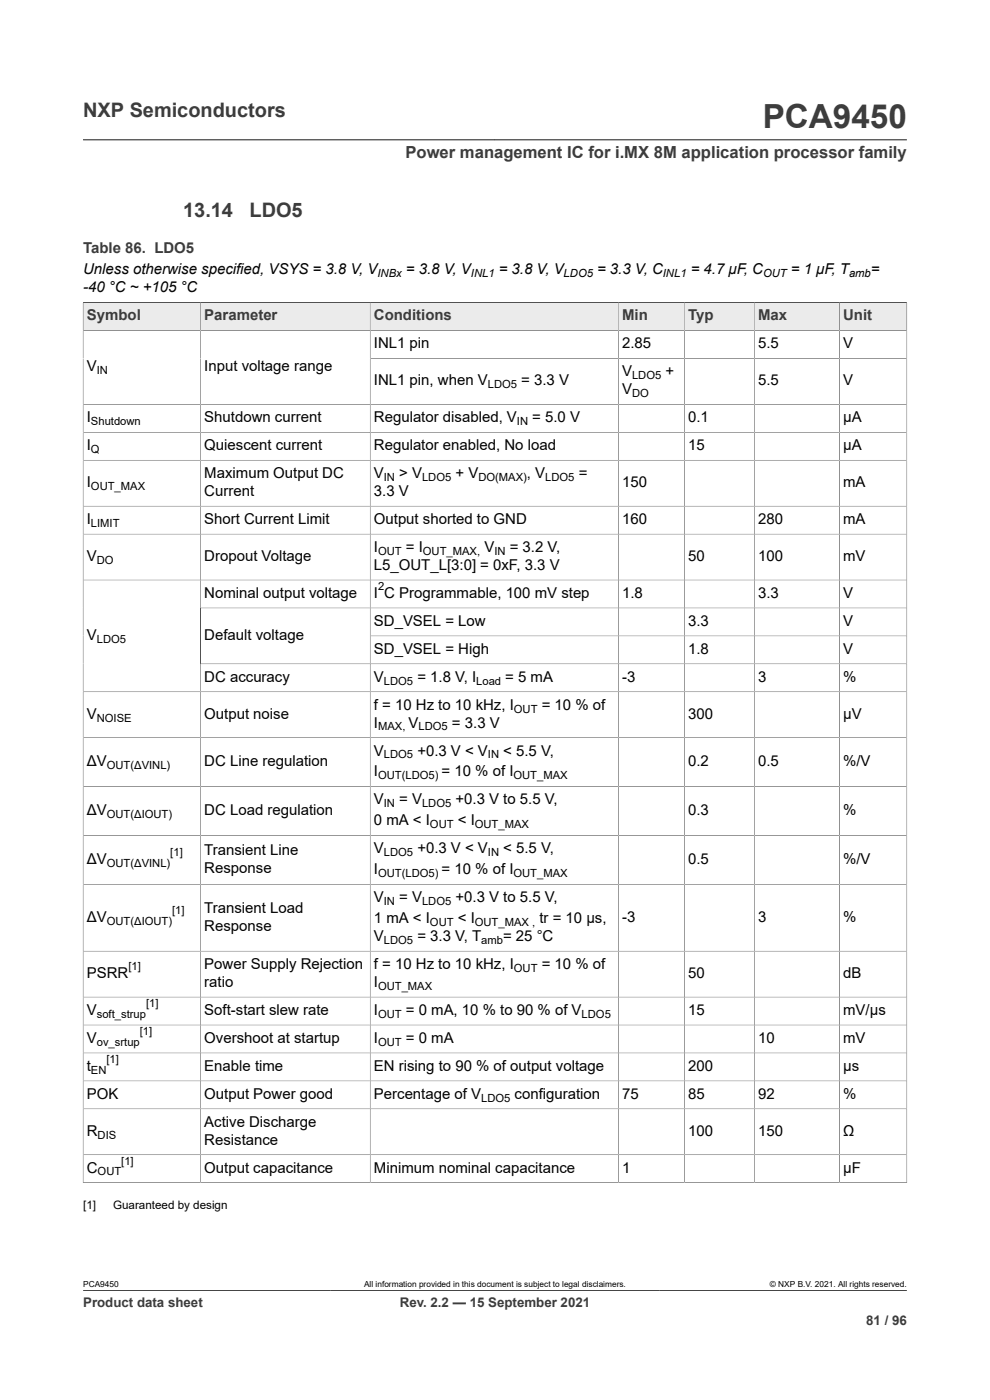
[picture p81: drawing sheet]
<svg xmlns="http://www.w3.org/2000/svg" width="210mm" height="297mm" viewBox="0 0 210 297" stroke-linecap="round" stroke-linejoin="round" font-family="sans-serif">
<defs><g id="words">
<text font-size="7.1" fill="#3c3c3c" x="161.8" y="27.2">PCA9450</text>
<g font-size="4.2" fill="#3c3c3c">
<text x="17.6" y="24.8">NXP Semiconductors</text>
<text x="38.9" y="46">13.14</text>
<text x="52.9" y="46">LDO5</text>
</g>
<text font-size="3.5" fill="#3c3c3c" x="86" y="33.5">Power management IC for i.MX 8M application processor family</text>
<g font-size="3.2" fill="#3c3c3c">
<text x="17.6" y="53.7">Table 86. LDO5</text>
<text x="18.4" y="68">Symbol</text>
<text x="43.3" y="68">Parameter</text>
<text x="79.3" y="68">Conditions</text>
<text x="132" y="68">Min</text>
<text x="146" y="68">Typ</text>
<text x="160.8" y="68">Max</text>
<text x="178.9" y="68">Unit</text>
</g>
<g font-size="3.2">
<text x="17.6" y="58.2">Unless otherwise specified, VSYS = 3.8 V, V</text>
<text x="86.1" y="58.2">= 3.8 V, V</text>
<text x="105.8" y="58.2">= 3.8 V, V</text>
<text x="126.7" y="58.2">= 3.3 V, C</text>
<text x="146.5" y="58.2">= 4.7 μF, C</text>
<text x="167.8" y="58.2">= 1 μF, T</text>
<text x="184.7" y="58.2">=</text>
<text x="17.6" y="62">-40 °C ~ +105 °C</text>
<text x="79.3" y="73.9">INL1 pin</text>
<text x="132" y="73.9">2.85</text>
<text x="160.8" y="73.9">5.5</text>
<text x="178.9" y="73.9">V</text>
<text x="18.4" y="78.8">V</text>
<text x="43.3" y="78.8">Input voltage range</text>
<text x="79.3" y="81.7">INL1 pin, when V</text>
<text x="110.6" y="81.7">= 3.3 V</text>
<text x="132" y="83.7">V</text>
<text x="132" y="79.8">V</text>
<text x="141.2" y="79.8">+</text>
<text x="160.8" y="81.7">5.5</text>
<text x="178.9" y="81.7">V</text>
<text x="18.4" y="89.6">I</text>
<text x="43.3" y="89.6">Shutdown current</text>
<text x="79.3" y="89.6">Regulator disabled, V</text>
<text x="112.9" y="89.6">= 5.0 V</text>
<text x="146" y="89.6">0.1</text>
<text x="178.9" y="89.6">μA</text>
<text x="18.4" y="95.5">I</text>
<text x="43.3" y="95.5">Quiescent current</text>
<text x="79.3" y="95.5">Regulator enabled, No load</text>
<text x="146" y="95.5">15</text>
<text x="178.9" y="95.5">μA</text>
<text x="43.3" y="101.4">Maximum Output DC</text>
<text x="79.3" y="101.4">V</text>
<text x="84.7" y="101.4">&gt; V</text>
<text x="96.6" y="101.4">+ V</text>
<text x="111.8" y="101.4">, V</text>
<text x="122.8" y="101.4">=</text>
<text x="18.4" y="103.3">I</text>
<text x="43.3" y="105.2">Current</text>
<text x="79.3" y="105.2">3.3 V</text>
<text x="132" y="103.3">150</text>
<text x="178.9" y="103.3">mA</text>
<text x="18.4" y="111.2">I</text>
<text x="43.3" y="111.2">Short Current Limit</text>
<text x="79.3" y="111.2">Output shorted to GND</text>
<text x="132" y="111.2">160</text>
<text x="160.8" y="111.2">280</text>
<text x="178.9" y="111.2">mA</text>
<text x="18.4" y="119">V</text>
<text x="43.3" y="119">Dropout Voltage</text>
<text x="79.3" y="117.1">I</text>
<text x="86.1" y="117.1">= I</text>
<text x="102.7" y="117.1">V</text>
<text x="108.1" y="117.1">= 3.2 V,</text>
<text x="146" y="119">50</text>
<text x="160.8" y="119">100</text>
<text x="178.9" y="119">mV</text>
<text x="79.3" y="120.9">L5_OUT_L[3:0] = 0xF, 3.3 V</text>
<text x="43.3" y="126.8">Nominal output voltage</text>
<text x="79.3" y="126.8">I C Programmable, 100 mV step</text>
<text x="132" y="126.8">1.8</text>
<text x="160.8" y="126.8">3.3</text>
<text x="178.9" y="126.8">V</text>
<text x="18.4" y="135.7">V</text>
<text x="43.3" y="135.7">Default voltage</text>
<text x="79.3" y="132.8">SD_VSEL = Low</text>
<text x="146" y="132.8">3.3</text>
<text x="178.9" y="132.8">V</text>
<text x="79.3" y="138.7">SD_VSEL = High</text>
<text x="146" y="138.7">1.8</text>
<text x="178.9" y="138.7">V</text>
<text x="43.3" y="144.6">DC accuracy</text>
<text x="79.3" y="144.6">V</text>
<text x="88.5" y="144.6">= 1.8 V, I</text>
<text x="107.2" y="144.6">= 5 mA</text>
<text x="132" y="144.6">-3</text>
<text x="160.8" y="144.6">3</text>
<text x="178.9" y="144.6">%</text>
<text x="18.4" y="152.4">V</text>
<text x="43.3" y="152.4">Output noise</text>
<text x="79.3" y="150.5">f = 10 Hz to 10 kHz, I</text>
<text x="79.3" y="154.4">I</text>
<text x="86.7" y="154.4">V</text>
<text x="95.9" y="154.4">= 3.3 V</text>
<text x="114.9" y="150.5">= 10 % of</text>
<text x="146" y="152.4">300</text>
<text x="178.9" y="152.4">μV</text>
<text x="79.3" y="160.3">V</text>
<text x="88.5" y="160.3">+0.3 V &lt; V</text>
<text x="106.8" y="160.3">&lt; 5.5 V,</text>
<text x="18.4" y="162.5">ΔV</text>
<text x="43.3" y="162.5">DC Line regulation</text>
<text x="79.3" y="164.7">I</text>
<text x="93.7" y="164.7">= 10 % of I</text>
<text x="146" y="162.5">0.2</text>
<text x="160.8" y="162.5">0.5</text>
<text x="178.9" y="162.5">%/V</text>
<text x="18.4" y="172.9">ΔV</text>
<text x="43.3" y="172.9">DC Load regulation</text>
<text x="79.3" y="170.6">V</text>
<text x="84.7" y="170.6">= V</text>
<text x="96.6" y="170.6">+0.3 V to 5.5 V,</text>
<text x="146" y="172.9">0.3</text>
<text x="178.9" y="172.9">%</text>
<text x="79.3" y="175.1">0 mA &lt; I</text>
<text x="97.1" y="175.1">&lt; I</text>
<text x="18.4" y="183.2">ΔV</text>
<text x="43.3" y="181.3">Transient Line</text>
<text x="43.3" y="185.1">Response</text>
<text x="79.3" y="181">V</text>
<text x="79.3" y="185.5">I</text>
<text x="88.5" y="181">+0.3 V &lt; V</text>
<text x="93.7" y="185.5">= 10 % of I</text>
<text x="106.8" y="181">&lt; 5.5 V,</text>
<text x="146" y="183.2">0.5</text>
<text x="178.9" y="183.2">%/V</text>
<text x="79.3" y="191.4">V</text>
<text x="84.7" y="191.4">= V</text>
<text x="96.6" y="191.4">+0.3 V to 5.5 V,</text>
<text x="18.4" y="195.5">ΔV</text>
<text x="43.3" y="193.6">Transient Load</text>
<text x="43.3" y="197.4">Response</text>
<text x="79.3" y="195.8">1 mA &lt; I</text>
<text x="97.1" y="195.8">&lt; I</text>
<text x="114.4" y="195.8">tr = 10 μs,</text>
<text x="132" y="195.5">-3</text>
<text x="160.8" y="195.5">3</text>
<text x="178.9" y="195.5">%</text>
<text x="79.3" y="199.6">V</text>
<text x="88.5" y="199.6">= 3.3 V, T</text>
<text x="106.7" y="199.6">= 25 °C</text>
<text x="18.4" y="207.5">PSRR</text>
<text x="43.3" y="205.6">Power Supply Rejection</text>
<text x="43.3" y="209.4">ratio</text>
<text x="79.3" y="205.6">f = 10 Hz to 10 kHz, I</text>
<text x="79.3" y="209.4">I</text>
<text x="114.9" y="205.6">= 10 % of</text>
<text x="146" y="207.5">50</text>
<text x="178.9" y="207.5">dB</text>
<text x="18.4" y="215.3">V</text>
<text x="43.3" y="215.3">Soft-start slew rate</text>
<text x="79.3" y="215.3">I</text>
<text x="86.1" y="215.3">= 0 mA, 10 % to 90 % of V</text>
<text x="146" y="215.3">15</text>
<text x="178.9" y="215.3">mV/μs</text>
<text x="18.4" y="221.2">V</text>
<text x="43.3" y="221.2">Overshoot at startup</text>
<text x="79.3" y="221.2">I</text>
<text x="86.1" y="221.2">= 0 mA</text>
<text x="160.8" y="221.2">10</text>
<text x="178.9" y="221.2">mV</text>
<text x="18.4" y="227.2">t</text>
<text x="43.3" y="227.2">Enable time</text>
<text x="79.3" y="227.2">EN rising to 90 % of output voltage</text>
<text x="146" y="227.2">200</text>
<text x="178.9" y="227.2">μs</text>
<text x="18.4" y="233.1">POK</text>
<text x="43.3" y="233.1">Output Power good</text>
<text x="79.3" y="233.1">Percentage of V</text>
<text x="109.2" y="233.1">configuration</text>
<text x="132" y="233.1">75</text>
<text x="146" y="233.1">85</text>
<text x="160.8" y="233.1">92</text>
<text x="178.9" y="233.1">%</text>
<text x="43.3" y="239">Active Discharge</text>
<text x="18.4" y="240.9">R</text>
<text x="43.3" y="242.8">Resistance</text>
<text x="146" y="240.9">100</text>
<text x="160.8" y="240.9">150</text>
<text x="178.9" y="240.9">Ω</text>
<text x="18.4" y="248.8">C</text>
<text x="43.3" y="248.8">Output capacitance</text>
<text x="79.3" y="248.8">Minimum nominal capacitance</text>
<text x="132" y="248.8">1</text>
<text x="178.9" y="248.8">μF</text>
</g>
<g font-size="2.8" fill="#3c3c3c">
<text x="17.6" y="277.3">Product data sheet</text>
<text x="84.8" y="277.3">Rev. 2.2 — 15 September 2021</text>
<text x="183.7" y="281">81 / 96</text>
</g>
<g font-size="2.5">
<text x="17.6" y="256.5">[1]</text>
<text x="24" y="256.5">Guaranteed by design</text>
</g>
<g font-size="2.4">
<text x="80.1" y="58.8">INBx</text>
<text x="99.9" y="58.8">INL1</text>
<text x="119.6" y="58.8">LDO5</text>
<text x="140.6" y="58.8">INL1</text>
<text x="161.9" y="58.8">OUT</text>
<text x="180.1" y="58.8">amb</text>
<text x="20.5" y="79.4">IN</text>
<text x="103.5" y="82.4">LDO5</text>
<text x="134.1" y="80.5">LDO5</text>
<text x="134.1" y="84.3">DO</text>
<text x="19.3" y="90.2">Shutdown</text>
<text x="109.7" y="90.2">IN</text>
<text x="19.3" y="96.1">Q</text>
<text x="19.3" y="104">OUT_MAX</text>
<text x="81.4" y="102.1">IN</text>
<text x="89.5" y="102.1">LDO5</text>
<text x="101.5" y="102.1">DO(MAX)</text>
<text x="115.7" y="102.1">LDO5</text>
<text x="19.3" y="111.8">LIMIT</text>
<text x="20.5" y="119.6">DO</text>
<text x="80.2" y="117.7">OUT</text>
<text x="89.7" y="117.7">OUT_MAX,</text>
<text x="104.9" y="117.7">IN</text>
<text x="80.2" y="125.2">2</text>
<text x="20.5" y="136.3">LDO5</text>
<text x="81.4" y="145.2">LDO5</text>
<text x="101" y="145.2">Load</text>
<text x="20.5" y="153.1">NOISE</text>
<text x="80.2" y="155">MAX,</text>
<text x="88.8" y="155">LDO5</text>
<text x="109" y="151.2">OUT</text>
<text x="81.4" y="160.9">LDO5</text>
<text x="103.5" y="160.9">IN</text>
<text x="22.6" y="163.1">OUT(ΔVINL)</text>
<text x="80.2" y="165.3">OUT(LDO5)</text>
<text x="108.9" y="165.3">OUT_MAX</text>
<text x="22.6" y="173.5">OUT(ΔIOUT)</text>
<text x="81.4" y="171.3">IN</text>
<text x="89.5" y="171.3">LDO5</text>
<text x="91.2" y="175.7">OUT</text>
<text x="100.7" y="175.7">OUT_MAX</text>
<text x="22.6" y="183.9">OUT(ΔVINL)</text>
<text x="36.1" y="181.6">[1]</text>
<text x="81.4" y="181.6">LDO5</text>
<text x="103.5" y="181.6">IN</text>
<text x="80.2" y="186.1">OUT(LDO5)</text>
<text x="108.9" y="186.1">OUT_MAX</text>
<text x="22.6" y="196.1">OUT(ΔIOUT)</text>
<text x="36.5" y="193.9">[1]</text>
<text x="81.4" y="192">IN</text>
<text x="89.5" y="192">LDO5</text>
<text x="91.2" y="196.5">OUT</text>
<text x="100.7" y="196.5">OUT_MAX ,</text>
<text x="81.4" y="200.3">LDO5</text>
<text x="102.1" y="200.3">amb</text>
<text x="27.2" y="205.8">[1]</text>
<text x="109" y="206.2">OUT</text>
<text x="20.5" y="215.9">soft_strup</text>
<text x="31" y="213.7">[1]</text>
<text x="80.2" y="210">OUT_MAX</text>
<text x="80.2" y="215.9">OUT</text>
<text x="123.4" y="215.9">LDO5</text>
<text x="20.5" y="221.9">ov_srtup</text>
<text x="29.7" y="219.6">[1]</text>
<text x="80.2" y="221.9">OUT</text>
<text x="19.3" y="227.8">EN</text>
<text x="22.6" y="225.5">[1]</text>
<text x="102.1" y="233.7">LDO5</text>
<text x="20.7" y="241.5">DIS</text>
<text x="20.7" y="249.4">OUT</text>
<text x="25.7" y="247.1">[1]</text>
</g>
<g font-size="1.8">
<text x="17.6" y="273.1">PCA9450</text>
<text x="77.2" y="273.1">All information provided in this document is subject to legal disclaimers.</text>
<text x="163.3" y="273.1">© NXP B.V. 2021. All rights reserved.</text>
</g>
</g></defs>
<path d="M17.6 29.7h174.8M17.6 64.2h174.8" fill="none" stroke="#3c3c3c" stroke-width=".21"/>
<path d="M17.7 64.3h24.8v5.8h-24.8z" fill="#ebebeb"/>
<path d="M17.6 64.2h25v5.9h-25z" fill="none" stroke="#3c3c3c" stroke-width=".21"/>
<path d="M42.6 64.3h35.9v5.8h-35.9z" fill="#ebebeb"/>
<path d="M42.6 64.2h35.9v5.9h-35.9z" fill="none" stroke="#3c3c3c" stroke-width=".21"/>
<path d="M78.6 64.3h52.5v5.8h-52.5z" fill="#ebebeb"/>
<path d="M78.5 64.2h52.7v5.9h-52.7z" fill="none" stroke="#3c3c3c" stroke-width=".21"/>
<path d="M131.2 64.3h13.9v5.8h-13.9z" fill="#ebebeb"/>
<path d="M131.2 64.2h14v5.9h-14z" fill="none" stroke="#3c3c3c" stroke-width=".21"/>
<path d="M145.2 64.3h14.7v5.8h-14.7z" fill="#ebebeb"/>
<path d="M145.2 64.2h14.8v5.9h-14.8z" fill="none" stroke="#3c3c3c" stroke-width=".21"/>
<path d="M160.1 64.3h17.9v5.8h-17.9z" fill="#ebebeb"/>
<path d="M160 64.2h18.1v5.9h-18.1z" fill="none" stroke="#3c3c3c" stroke-width=".21"/>
<path d="M178.1 64.3h14.2v5.8h-14.2z" fill="#ebebeb"/>
<g fill="none" stroke="#3c3c3c" stroke-width=".21">
<path d="M42.6 70.1v180.8M78.5 76.1h113.9M78.5 70.1v180.8M131.2 70.1v180.8M145.2 70.1v180.8M160 70.1v180.8M192.4 70.1h-174.8v180.9M17.6 85.8h174.8M17.6 91.7h174.8M17.6 97.6h174.8M17.6 107.4h174.8M17.6 113.3h174.8"/>
<path d="M17.6 123h174.8M42.6 129h149.8M78.5 134.9h113.9M17.6 146.8h174.8M17.6 156.5h174.8M42.6 140.8h149.8M17.6 166.9h174.8M17.6 177.2h174.8M17.6 187.6h174.8M17.6 201.8h174.8M17.6 211.5h174.8M17.6 217.5h174.8"/>
<path d="M17.6 223.4h174.8M17.6 229.3h174.8M17.6 235.2h174.8M17.6 250.9h174.8M17.6 245h174.8M178.1 250.9v-186.7h14.3v186.8M17.6 273.8h174.8"/>
</g>
<use href="#words"/>
</svg>
